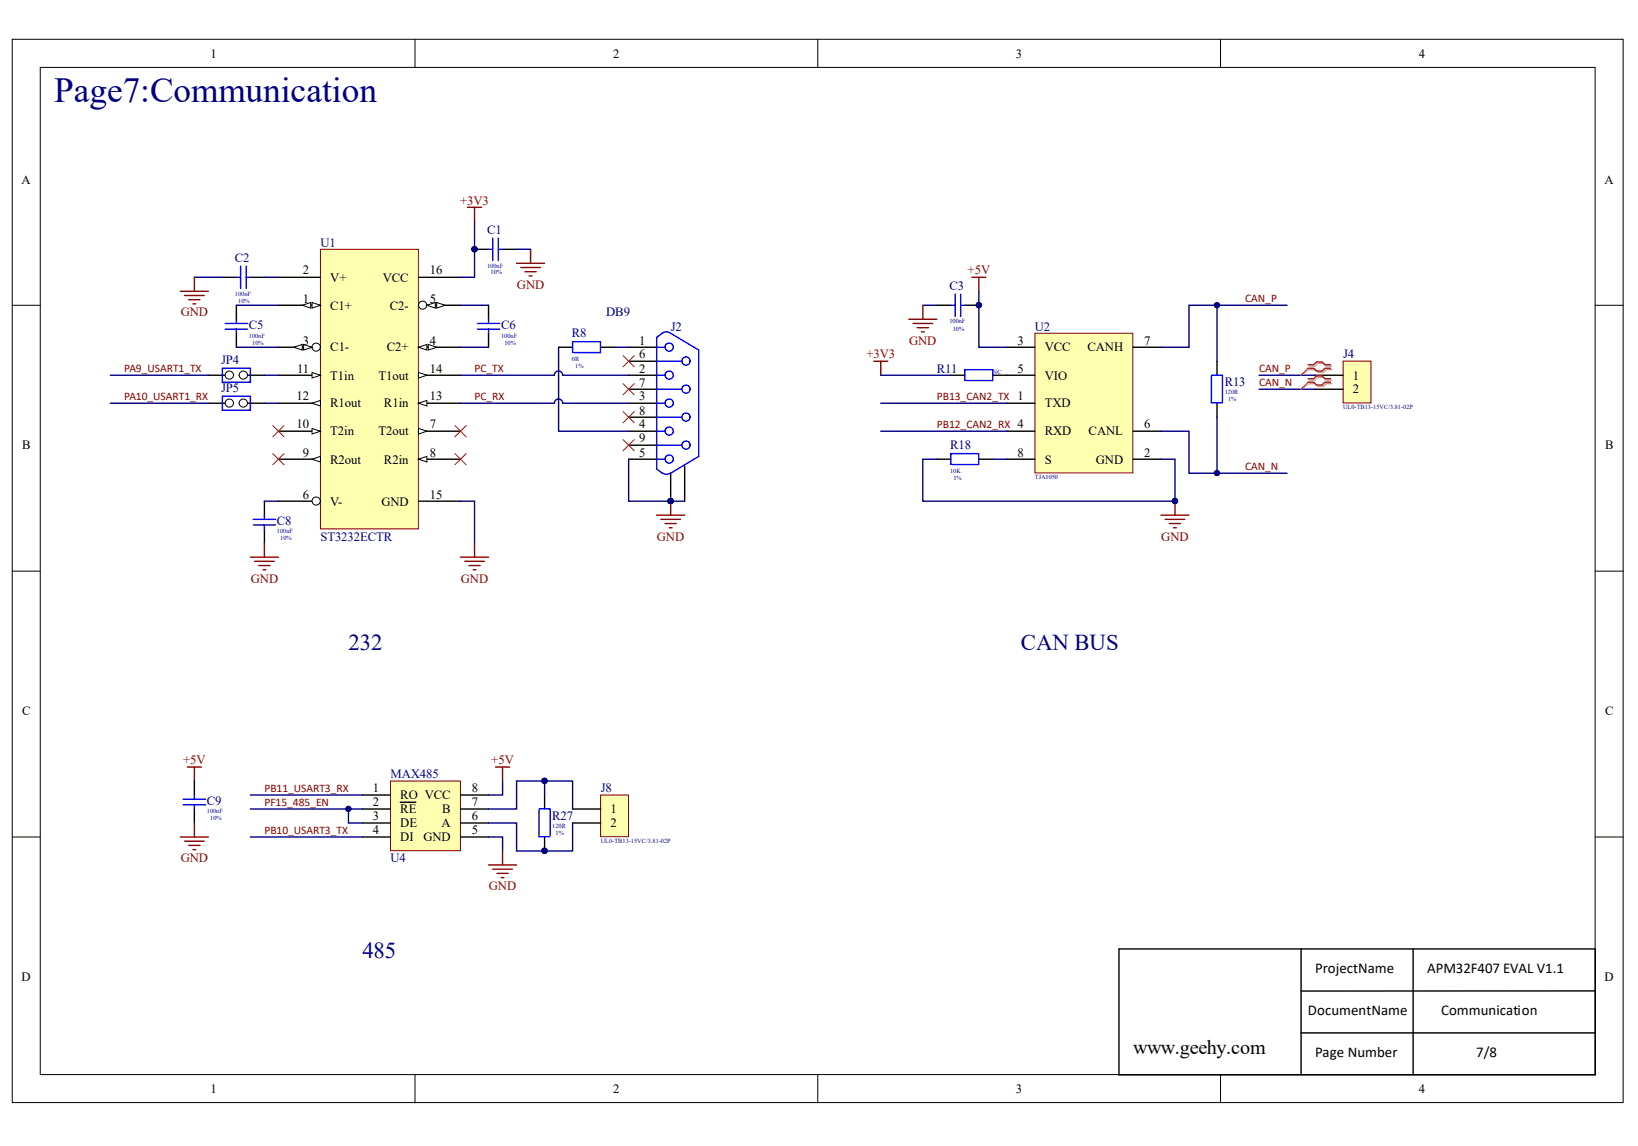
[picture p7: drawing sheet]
<svg xmlns="http://www.w3.org/2000/svg" width="289mm" height="202mm" viewBox="0 0 289 202" stroke-linecap="round" stroke-linejoin="round" font-family="sans-serif">
<defs><g id="words">
<text font-size="6.2" fill="#000080" x="9.6" y="17.9">Page7:Communication</text>
<g font-size="4" fill="#000080">
<text x="61.5" y="114.7">232</text>
<text x="180.1" y="114.7">CAN BUS</text>
<text x="63.9" y="169">485</text>
</g>
<text font-size="3.6" x="199.9" y="185.9">www.geehy.com</text>
<g font-size="2.6">
<text x="232" y="171.6">ProjectName</text>
<text x="251.8" y="171.6">APM32F407 EVAL V1.1</text>
<text x="230.7" y="179">DocumentName</text>
<text x="254.2" y="179">Communication</text>
<text x="232" y="186.4">Page Number</text>
<text x="260.4" y="186.4">7/8</text>
</g>
<g font-size="2.2">
<text x="37.1" y="10.2">1</text>
<text x="108.2" y="10.2">2</text>
<text x="179.2" y="10.2">3</text>
<text x="250.3" y="10.2">4</text>
<text x="3.8" y="32.4">A</text>
<text x="283" y="32.4">A</text>
<text x="53.4" y="53.4">1</text>
<text x="53.4" y="48.4">2</text>
<text x="58.2" y="49.7">V+</text>
<text x="67.5" y="49.7">VCC</text>
<text x="75.8" y="53.4">5</text>
<text x="75.8" y="48.4">16</text>
<text x="58.2" y="54.6">C1+</text>
<text x="68.7" y="54.6">C2-</text>
<text x="52.4" y="65.7">11</text>
<text x="53.4" y="60.8">3</text>
<text x="58.2" y="62">C1-</text>
<text x="68.2" y="62">C2+</text>
<text x="75.8" y="65.7">14</text>
<text x="75.8" y="60.8">4</text>
<text x="112.7" y="60.8">1</text>
<text x="112.7" y="63.2">6</text>
<text x="112.7" y="65.7">2</text>
<text x="179.4" y="60.8">3</text>
<text x="179.4" y="65.7">5</text>
<text x="184.3" y="62">VCC</text>
<text x="191.8" y="62">CANH</text>
<text x="201.8" y="60.8">7</text>
<text x="52.3" y="70.6">12</text>
<text x="58.2" y="66.9">T1in</text>
<text x="58.2" y="71.9">R1out</text>
<text x="66.8" y="66.9">T1out</text>
<text x="67.7" y="71.9">R1in</text>
<text x="75.8" y="70.6">13</text>
<text x="112.7" y="68.2">7</text>
<text x="112.7" y="70.6">3</text>
<text x="184.3" y="71.9">TXD</text>
<text x="184.3" y="66.9">VIO</text>
<text x="238.6" y="66.9">1</text>
<text x="238.6" y="69.4">2</text>
<text x="52.3" y="75.6">10</text>
<text x="58.2" y="76.8">T2in</text>
<text x="66.8" y="76.8">T2out</text>
<text x="75.8" y="75.6">7</text>
<text x="112.7" y="73.1">8</text>
<text x="112.7" y="75.6">4</text>
<text x="184.3" y="76.8">RXD</text>
<text x="192" y="76.8">CANL</text>
<text x="201.8" y="75.6">6</text>
<text x="3.9" y="79.3">B</text>
<text x="53.4" y="80.5">9</text>
<text x="58.2" y="81.8">R2out</text>
<text x="67.7" y="81.8">R2in</text>
<text x="75.8" y="80.5">8</text>
<text x="112.7" y="78">9</text>
<text x="112.7" y="80.5">5</text>
<text x="179.4" y="80.5">8</text>
<text x="184.3" y="81.8">S</text>
<text x="193.3" y="81.8">GND</text>
<text x="201.8" y="80.5">2</text>
<text x="283.1" y="79.3">B</text>
<text x="53.4" y="87.9">6</text>
<text x="58.2" y="89.2">V-</text>
<text x="67.3" y="89.2">GND</text>
<text x="75.8" y="87.9">15</text>
<text x="3.9" y="126.2">C</text>
<text x="283.1" y="126.2">C</text>
<text x="65.8" y="139.7">1</text>
<text x="65.8" y="142.2">2</text>
<text x="70.6" y="141">RO VCC</text>
<text x="70.6" y="143.5">RE</text>
<text x="78" y="143.5">B</text>
<text x="83.2" y="142.2">7</text>
<text x="83.2" y="139.7">8</text>
<text x="107.7" y="143.5">1</text>
<text x="65.8" y="144.7">3</text>
<text x="65.8" y="147.1">4</text>
<text x="70.6" y="145.9">DE</text>
<text x="70.6" y="148.4">DI</text>
<text x="74.7" y="148.4">GND</text>
<text x="77.9" y="145.9">A</text>
<text x="83.2" y="147.1">5</text>
<text x="83.2" y="144.7">6</text>
<text x="107.7" y="145.9">2</text>
<text x="3.8" y="173.1">D</text>
<text x="283" y="173.1">D</text>
<text x="37.1" y="192.8">1</text>
<text x="108.2" y="192.8">2</text>
<text x="179.2" y="192.8">3</text>
<text x="250.3" y="192.8">4</text>
</g>
<g font-size="2.2" fill="#800000">
<text x="81.2" y="36.1">+3V3</text>
<text x="91.2" y="50.9">GND</text>
<text x="170.7" y="48.4">+5V</text>
<text x="31.9" y="55.8">GND</text>
<text x="152.8" y="63.2">+3V3</text>
<text x="160.4" y="60.8">GND</text>
<text x="115.9" y="95.3">GND</text>
<text x="204.8" y="95.3">GND</text>
<text x="44.2" y="102.7">GND</text>
<text x="81.3" y="102.7">GND</text>
<text x="32.3" y="134.8">+5V</text>
<text x="86.7" y="134.8">+5V</text>
<text x="31.9" y="152.1">GND</text>
<text x="86.2" y="157">GND</text>
</g>
<g font-size="2.2" fill="#000080">
<text x="85.9" y="41.3">C1</text>
<text x="41.4" y="46.2">C2</text>
<text x="56.5" y="43.5">U1</text>
<text x="167.5" y="51.2">C3</text>
<text x="43.9" y="58.1">C5</text>
<text x="88.4" y="58.1">C6</text>
<text x="100.9" y="59.4">R8</text>
<text x="106.9" y="55.8">DB9</text>
<text x="118.3" y="58.3">J2</text>
<text x="182.5" y="58.3">U2</text>
<text x="39" y="64.2">JP4</text>
<text x="165.3" y="65.7">R11</text>
<text x="236.9" y="63.2">J4</text>
<text x="39" y="69.1">JP5</text>
<text x="216" y="68">R13</text>
<text x="167.6" y="79.2">R18</text>
<text x="48.9" y="92.6">C8</text>
<text x="56.5" y="95.3">ST3232ECTR</text>
<text x="68.9" y="137.3">MAX485</text>
<text x="36.5" y="142">C9</text>
<text x="106" y="139.7">J8</text>
<text x="97.4" y="144.6">R27</text>
<text x="68.9" y="152.1">U4</text>
</g>
<g font-size="2" fill="#800000">
<text x="219.6" y="53.3">CAN_P</text>
<text x="21.9" y="65.6">PA9_USART1_TX</text>
<text x="83.7" y="65.6">PC_TX</text>
<text x="222.1" y="65.6">CAN_P</text>
<text x="21.9" y="70.6">PA10_USART1_RX</text>
<text x="83.7" y="70.6">PC_RX</text>
<text x="165.3" y="70.6">PB13_CAN2_TX 1</text>
<text x="222.1" y="68.1">CAN_N</text>
<text x="165.3" y="75.5">PB12_CAN2_RX 4</text>
<text x="219.6" y="82.9">CAN_N</text>
<text x="46.7" y="139.7">PB11_USART3_RX</text>
<text x="46.7" y="142.1">PF15_485_EN</text>
<text x="46.7" y="147.1">PB10_USART3_TX</text>
</g>
<g font-size="1.1" fill="#000080">
<text x="85.9" y="47.2">100nF</text>
<text x="41.4" y="52.1">100nF</text>
<text x="41.4" y="53.4">¡À 10%</text>
<text x="85.9" y="48.4">¡À 10%</text>
<text x="43.9" y="59.5">100nF</text>
<text x="88.4" y="59.5">100nF</text>
<text x="167.5" y="57">100nF</text>
<text x="167.5" y="58.3">¡À 10%</text>
<text x="43.9" y="60.8">¡À 10%</text>
<text x="88.4" y="60.8">¡À 10%</text>
<text x="100.9" y="63.6">0R</text>
<text x="100.9" y="64.8">¡À 1%</text>
<text x="175.1" y="65.9">NC</text>
<text x="216" y="69.5">120R</text>
<text x="216" y="70.8">¡À 1%</text>
<text x="236.9" y="72.1">UL0-TB13-15VC/3.81-02P</text>
<text x="167.6" y="83.4">10K</text>
<text x="168.2" y="84.6">1%</text>
<text x="182.5" y="84.5">TJA1050</text>
<text x="48.9" y="94.1">100nF</text>
<text x="48.9" y="95.3">¡À 10%</text>
<text x="36.5" y="143.5">100nF</text>
<text x="36.5" y="144.7">¡À 10%</text>
<text x="97.4" y="146">120R</text>
<text x="97.4" y="147.3">¡À 1%</text>
<text x="106" y="148.6">UL0-TB13-15VC/3.81-02P</text>
</g>
</g></defs>
<g fill="#fff" stroke="#000" stroke-width=".18">
<path d="M2.2 6.9h284.1v187.6h-284.1z"/>
<path d="M7.1 11.9h274.3v177.6h-274.3z"/>
</g>
<path d="M73.2 7v4.9M144.2 7v4.9M215.3 7v4.9M2.2 53.8h4.9M281.4 53.8h4.9M2.2 100.7h4.9M281.4 100.7h4.9M2.2 147.6h4.9M281.4 147.6h4.9M73.2 189.6v4.9M144.2 189.6v4.9M215.3 189.6v4.9" fill="none" stroke="#000" stroke-width=".18"/>
<path d="M197.4 167.4h84v22.2h-84zM229.5 167.4v22.2M249.3 167.4v22.2M281.4 174.8h-51.9M229.5 182.2h51.9" fill="none" stroke="#000" stroke-width=".25"/>
<path d="M199.8 182.7h27.7v4.9h-27.7z" fill="#fff" stroke="#fff" stroke-width=".18"/>
<path d="M56.5 44h17.3v49.3h-17.3z" fill="#ffffb0" stroke="#800000" stroke-width=".18"/>
<path d="M49.1 81h7.4" fill="none" stroke="#000" stroke-width=".25"/>
<path d="M55 81l1.5-.5v1z" fill="#fff" stroke="#000" stroke-width=".18"/>
<path d="M73.8 81h7.4" fill="none" stroke="#000" stroke-width=".25"/>
<path d="M73.8 81l1.5-.5v1z" fill="#fff" stroke="#000" stroke-width=".18"/>
<path d="M49.1 66.2h7.4" fill="none" stroke="#000" stroke-width=".25"/>
<path d="M55 65.7l1.5 .5-1.5 .5z" fill="#fff" stroke="#000" stroke-width=".18"/>
<path d="M49.1 71.1h7.4" fill="none" stroke="#000" stroke-width=".25"/>
<path d="M55 71.1l1.5-.5v1z" fill="#fff" stroke="#000" stroke-width=".18"/>
<path d="M73.8 66.2h7.4" fill="none" stroke="#000" stroke-width=".25"/>
<path d="M73.8 65.7l1.5 .5-1.5 .5z" fill="#fff" stroke="#000" stroke-width=".18"/>
<path d="M73.8 71.1h7.4" fill="none" stroke="#000" stroke-width=".25"/>
<path d="M73.8 71.1l1.5-.5v1z" fill="#fff" stroke="#000" stroke-width=".18"/>
<path d="M49.1 76.1h7.4" fill="none" stroke="#000" stroke-width=".25"/>
<path d="M55 75.6l1.5 .5-1.5 .5z" fill="#fff" stroke="#000" stroke-width=".18"/>
<path d="M73.8 76.1h7.4" fill="none" stroke="#000" stroke-width=".25"/>
<path d="M73.8 75.6l1.5 .5-1.5 .5z" fill="#fff" stroke="#000" stroke-width=".18"/>
<path d="M49.1 53.8h7.4" fill="none" stroke="#000" stroke-width=".25"/>
<g fill="#fff" stroke="#000" stroke-width=".18">
<path d="M55 53.4l1.5 .4-1.5 .5z"/>
<path d="M53.3 53.8l1.5-.4v.9z"/>
</g>
<path d="M49.1 61.3h7.4" fill="none" stroke="#000" stroke-width=".25"/>
<circle cx="55.8" cy="61.2" r=".72" fill="#fff" stroke="#000" stroke-width=".18"/>
<g fill="#fff" stroke="#000" stroke-width=".18">
<path d="M53.6 60.8l1.4 .5-1.4 .4z"/>
<path d="M51.8 61.3l1.5-.5v.9z"/>
</g>
<path d="M73.8 61.3h7.4" fill="none" stroke="#000" stroke-width=".25"/>
<g fill="#fff" stroke="#000" stroke-width=".18">
<path d="M73.8 61.3l1.5-.5v.9z"/>
<path d="M75.5 60.8l1.5 .5-1.5 .4z"/>
</g>
<path d="M73.8 53.8h7.4" fill="none" stroke="#000" stroke-width=".25"/>
<circle cx="74.6" cy="53.8" r=".72" fill="#fff" stroke="#000" stroke-width=".18"/>
<g fill="#fff" stroke="#000" stroke-width=".18">
<path d="M75.3 53.8l1.5-.4v.9z"/>
<path d="M77 53.4l1.5 .4-1.5 .5z"/>
</g>
<path d="M49.1 48.9h7.4M49.1 88.4h7.4" fill="none" stroke="#000" stroke-width=".25"/>
<circle cx="55.8" cy="88.4" r=".72" fill="#fff" stroke="#000" stroke-width=".18"/>
<g fill="none" stroke="#000" stroke-width=".25">
<path d="M39.2 48.9h2.5M41.7 53.8v2.5M41.7 58.8v2.5M44.2 48.9h2.4M73.8 48.9h7.4M83.7 44h2.5M86.2 53.8v2.5M86.2 58.8v2.5M88.6 44h2.5M42.2 66.2h4.4M98.5 61.3h2.5M105.9 61.3h2.5"/>
<path d="M110.9 61.3h4.9M110.9 63.7h4.9M110.9 66.2h4.9M110.9 68.7h4.9M110.9 71.1h4.9M110.9 73.6h4.9M110.9 76.1h4.9M110.9 78.5h4.9M46.6 88.4v2.5M46.6 93.3v2.5M73.8 88.4h7.4M110.9 81h4.9"/>
<path d="M118.3 83.5v4.9M120.8 82.2v6.2"/>
</g>
<g fill="none" stroke="#800000" stroke-width=".25">
<path d="M82.5 36.6h2.4M83.7 36.6v2.4M31.8 51.4h5M32.6 52.1h3.4M33.3 52.9h2M34 53.6h.5M34.3 48.9v2.5M91.1 46.4h5M91.9 47.2h3.4M92.6 47.9h2M93.3 48.7h.5M93.6 44v2.4"/>
<path d="M44.2 98.3h4.9M44.9 99h3.5M45.6 99.8h2M46.6 95.8v2.5M81.2 98.3h5M82 99h3.4M82.7 99.8h2M83.7 95.8v2.5M115.8 90.9h5M116.6 91.6h3.4M117.3 92.4h2M118.1 93.1h.4"/>
<path d="M118.3 88.4v2.5M46.4 100.5h.5M83.5 100.5h.5"/>
</g>
<g fill="#000080" stroke="#000080" stroke-width=".18">
<circle cx="118.3" cy="88.4" r=".48"/>
<circle cx="83.7" cy="44" r=".48"/>
</g>
<g fill="none" stroke="#00f" stroke-width=".25">
<path d="M39.7 57.1h4M39.7 58h4M41.7 48.9h.7M41.7 56.3v.8M41.7 58v.8M42.4 46.9v4M43.4 46.9v4M43.4 48.9h.8M84.2 57.1h4M84.2 58h4M86.2 44h.7M86.2 56.3v.8"/>
<path d="M86.2 58v.8M86.9 42v4M87.9 42v4M87.9 44h.7M101 60.3h4.9v1.9h-4.9zM115.8 78.5h4.5M115.8 76.1h1.5M115.8 73.6h4.5M115.8 71.1h1.5M115.8 68.7h4.5M115.8 66.2h1.5M115.8 63.7h4.5"/>
<path d="M115.8 61.3h1.5M44.7 91.6h3.9M44.7 92.6h3.9M46.6 90.9v.7M46.6 92.6v.7M115.8 81h1.5M116.8 83.5l-1-.8v-23.2l1-.7a1.23 1.23 0 0 1 1.5 0l4.9 2.9v18.8l-4.9 3M118.3 83.4a1.23 1.23 0 0 1-1.5 0"/>
<circle cx="118" cy="71.1" r=".72"/>
<circle cx="118" cy="76" r=".72"/>
<circle cx="118" cy="61.2" r=".72"/>
<circle cx="118" cy="66.2" r=".72"/>
<circle cx="121" cy="63.7" r=".73"/>
<circle cx="121" cy="68.6" r=".72"/>
<circle cx="121" cy="78.5" r=".72"/>
<circle cx="121" cy="73.6" r=".72"/>
<circle cx="118" cy="81" r=".72"/>
</g>
<g fill="none" stroke="#000080" stroke-width=".25">
<path d="M83.7 39v9.9h-2.5M34.3 48.9h4.9M41.7 53.8h7.4M46.6 48.9h2.5M81.2 53.8h5M91.1 44h2.5M41.7 61.3h7.4M81.2 66.2h16.6a.73 .73 0 0 1 .7-.8 .73 .73 0 0 1 .7 .8h11.7M81.2 71.1h16.6a.73 .73 0 0 1 .7-.7 .73 .73 0 0 1 .7 .7h11.7M81.2 61.3h5M98.5 61.3v14.8h12.4M108.4 61.3h2.5"/>
<path d="M46.6 88.4h2.5M81.2 88.4h2.5v7.4M110.9 81v7.4h9.9"/>
</g>
<g fill="none" stroke="#fff" stroke-width=".18">
<circle cx="105.9" cy="60" r=".11"/>
<circle cx="101" cy="62.5" r=".11"/>
</g>
<g fill="none" stroke="#f00" stroke-width=".18">
<path d="M48.1 75.1l2 1.9M50.1 75.1l-2 1.9M80.2 75.1l2 1.9M82.2 75.1l-2 1.9M109.9 62.7l2 2M109.9 67.7l2 1.9M109.9 72.6l2 2M109.9 77.5l2 2M111.9 62.7l-2 2M111.9 67.7l-2 1.9M111.9 72.6l-2 2M111.9 77.5l-2 2"/>
<path d="M48.1 80l2 2M50.1 80l-2 2M80.2 80l2 2M82.2 80l-2 2"/>
</g>
<circle cx="42.9" cy="66.2" r=".72" fill="#fff" stroke="#000" stroke-width=".18"/>
<path d="M36.8 66.2h4.4" fill="none" stroke="#000" stroke-width=".25"/>
<circle cx="40.5" cy="66.2" r=".72" fill="#fff" stroke="#000" stroke-width=".18"/>
<path d="M39.2 65h5v2.4h-5z" fill="none" stroke="#00f" stroke-width=".25"/>
<path d="M42.2 71.1h4.4" fill="none" stroke="#000" stroke-width=".25"/>
<circle cx="42.9" cy="71.1" r=".72" fill="#fff" stroke="#000" stroke-width=".18"/>
<path d="M36.8 71.1h4.4" fill="none" stroke="#000" stroke-width=".25"/>
<circle cx="40.5" cy="71.1" r=".72" fill="#fff" stroke="#000" stroke-width=".18"/>
<path d="M39.2 69.9h5v2.5h-5z" fill="none" stroke="#00f" stroke-width=".25"/>
<path d="M19.5 66.2h17.3M19.5 71.1h17.3M46.6 66.2h2.5M46.6 71.1h2.5" fill="none" stroke="#000080" stroke-width=".25"/>
<path d="M182.5 58.8h17.3v24.6h-17.3z" fill="#ffffb0" stroke="#800000" stroke-width=".18"/>
<g fill="none" stroke="#000" stroke-width=".25">
<path d="M165.2 53.8h2.5M170.2 53.8h2.5M177.6 76.1h4.9M177.6 61.3h4.9M177.6 71.1h4.9M177.6 66.2h4.9M199.8 76.1h5M199.8 61.3h5M214.7 63.7v2.5M214.7 71.1v2.5M165.2 81h2.5M172.7 81h2.4"/>
<path d="M177.6 81h4.9M199.8 81h5"/>
</g>
<g fill="none" stroke="#800000" stroke-width=".25">
<path d="M160.3 56.3h4.9M161 57.1h3.5M161.8 57.8h2M162.5 58.5h.5M162.8 53.8v2.5M171.4 48.9h2.5M172.7 48.9v2.5M154.1 63.7h2.5M155.4 63.7v2.5M204.8 90.9h4.9M205.5 91.6h3.5M206.3 92.4h1.9"/>
<path d="M207 93.1h.5M207.3 88.4v2.5"/>
</g>
<path d="M162.8 53.8h2.4M172.7 51.4v9.9h4.9M227 53.8h-17.3v7.5h-4.9M155.4 71.1h22.2M155.4 76.1h22.2M204.8 76.1h4.9v7.4h17.3M165.2 81h-2.4v7.4h44.5v-7.4h-2.5M175.1 81h2.5" fill="none" stroke="#000080" stroke-width=".25"/>
<g fill="#000080" stroke="#000080" stroke-width=".18">
<circle cx="172.7" cy="53.8" r=".48"/>
<circle cx="207.2" cy="88.4" r=".48"/>
</g>
<path d="M167.7 53.8h.8M168.5 51.9v3.9M169.4 51.9v3.9M169.4 53.8h.8M213.7 66.2h1.9v4.9h-1.9zM167.7 80h4.9v1.9h-4.9z" fill="none" stroke="#00f" stroke-width=".25"/>
<g fill="none" stroke="#fff" stroke-width=".18">
<circle cx="172.7" cy="79.7" r=".11"/>
<circle cx="213.4" cy="66.2" r=".11"/>
<circle cx="215.9" cy="71.1" r=".11"/>
<circle cx="167.7" cy="82.2" r=".11"/>
</g>
<path d="M236.9 63.7h4.9v7.4h-4.9z" fill="#ffffb0" stroke="#800000" stroke-width=".18"/>
<path d="M167.7 66.2h2.5M175.1 66.2h2.5M232 66.2h4.9M232 68.7h4.9" fill="none" stroke="#000" stroke-width=".25"/>
<path d="M214.7 53.8v9.9M155.4 66.2h12.3M214.7 73.6v9.9M222.1 66.2h9.9M222.1 68.7h9.9" fill="none" stroke="#000080" stroke-width=".25"/>
<path d="M170.2 65.2h4.9v1.9h-4.9z" fill="none" stroke="#00f" stroke-width=".25"/>
<g fill="none" stroke="#fff" stroke-width=".18">
<circle cx="170.2" cy="67.4" r=".11"/>
<circle cx="175.1" cy="64.9" r=".11"/>
</g>
<path d="M231 64.6h1l.5-.5h.9l.5 .5h1M231 65.2h1l.5 .5h.9l.5-.5h1M231 67.1h1l.5-.5h.9l.5 .5h1M231 67.7h1l.5 .5h.9l.5-.5h1" fill="none" stroke="#d0a3a3" stroke-width=".25"/>
<path d="M231 65.2l-1.5 1M231 67.7l-1.5 1" fill="none" stroke="#d0a3a3" stroke-width=".18"/>
<path d="M230.7 64.3h1l.5-.5h1l.5 .5h1M230.7 65h1l.5 .4h1l.5-.4h1M230.7 66.8h1l.5-.5h1l.5 .5h1M230.7 67.4h1l.5 .5h1l.5-.5h1" fill="none" stroke="#f00" stroke-width=".25"/>
<path d="M230.7 65l-1.2 1.2M230.7 67.4l-1.2 1.3" fill="none" stroke="#f00" stroke-width=".18"/>
<g fill="#000080" stroke="#000080" stroke-width=".18">
<circle cx="214.7" cy="83.4" r=".48"/>
<circle cx="214.7" cy="53.8" r=".48"/>
</g>
<path d="M68.9 137.8h12.3v12.3h-12.3z" fill="#ffffb0" stroke="#800000" stroke-width=".18"/>
<path d="M63.9 140.2h5M63.9 142.7h5M63.9 145.2h5M63.9 147.6h5M70.6 141.5h2.7M81.2 140.2h5M81.2 142.7h5M81.2 145.2h5M81.2 147.6h5" fill="none" stroke="#000" stroke-width=".25"/>
<path d="M105.9 140.2h5v7.4h-5z" fill="#ffffb0" stroke="#800000" stroke-width=".18"/>
<path d="M34.3 137.8v2.4M34.3 142.7v2.5M96.1 140.2v2.5M96.1 147.6v2.5M101 142.7h4.9M101 145.2h4.9" fill="none" stroke="#000" stroke-width=".25"/>
<path d="M88.6 137.8v2.4h-2.4M96.1 137.8h4.9v4.9M44.2 140.2h19.7M44.2 147.6h19.7M44.2 142.7h19.7M61.5 142.7v2.5h2.4M86.2 147.6h2.4v2.5M86.2 145.2h4.9v4.9h9.9v-4.9M96.1 140.2v-2.4h-5v4.9h-4.9" fill="none" stroke="#000080" stroke-width=".25"/>
<g fill="#000080" stroke="#000080" stroke-width=".18">
<circle cx="61.5" cy="142.7" r=".48"/>
<circle cx="96" cy="150.1" r=".48"/>
<circle cx="96.1" cy="137.7" r=".48"/>
</g>
<g fill="none" stroke="#800000" stroke-width=".25">
<path d="M33 135.3h2.5M34.3 135.3v2.5M87.4 135.3h2.5M88.6 135.3v2.5M31.8 147.6h5M32.6 148.4h3.4M33.3 149.1h2M34 149.9h.5M34.3 145.2v2.4M86.2 152.6h4.9M86.9 153.3h3.5M87.7 154.1h1.9"/>
<path d="M88.4 154.8h.5M88.6 150.1v2.5"/>
</g>
<path d="M32.3 142h4M32.3 141h4M34.3 140.2v.8M34.3 142v.7M95.1 142.7h1.9v4.9h-1.9z" fill="none" stroke="#00f" stroke-width=".25"/>
<g fill="none" stroke="#fff" stroke-width=".18">
<circle cx="94.8" cy="142.7" r=".11"/>
<circle cx="97.3" cy="147.6" r=".11"/>
</g>
<use href="#words"/>
</svg>
